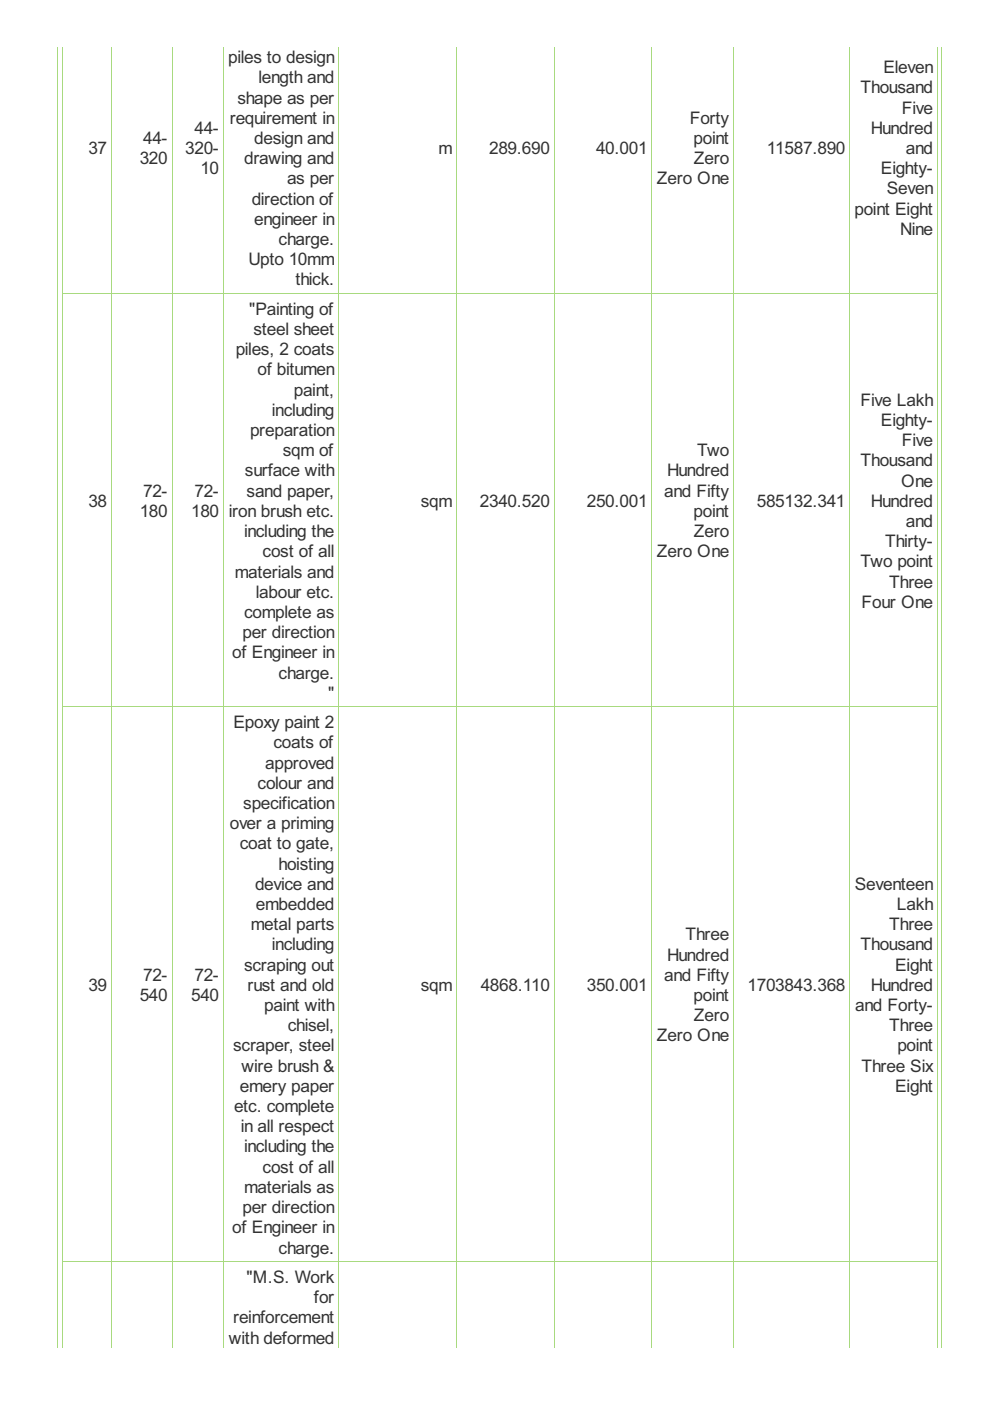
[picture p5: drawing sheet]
<svg xmlns="http://www.w3.org/2000/svg" width="210mm" height="297mm" viewBox="0 0 210 297" stroke-linecap="round" stroke-linejoin="round" font-family="sans-serif">
<defs><g id="words">
<g font-size="4.1" fill="#333">
<text x="48.4" y="13.4">piles to design</text>
<text x="54.8" y="17.7">length and</text>
<text x="187.3" y="15.5">Eleven</text>
<text x="50.3" y="21.9">shape as per</text>
<text x="182.5" y="19.8">Thousand</text>
<text x="41.2" y="28.4">44-</text>
<text x="48.7" y="26.2">requirement in</text>
<text x="146.2" y="26.2">Forty</text>
<text x="184.6" y="28.4">Hundred</text>
<text x="191.2" y="24.1">Five</text>
<text x="18.7" y="32.7">37</text>
<text x="29.6" y="34.8">320</text>
<text x="30.3" y="30.5">44-</text>
<text x="39.3" y="32.7">320-</text>
<text x="51.8" y="34.8">drawing and</text>
<text x="53.9" y="30.5">design and</text>
<text x="93" y="32.7">m</text>
<text x="103.7" y="32.7">289.690</text>
<text x="126.4" y="32.7">40.001</text>
<text x="147.1" y="30.5">point</text>
<text x="147.1" y="34.8">Zero</text>
<text x="162.6" y="32.7">11587.890</text>
<text x="192.1" y="32.7">and</text>
<text x="42.5" y="36.9">10</text>
<text x="60.9" y="39.1">as per</text>
<text x="139.3" y="39.1">Zero One</text>
<text x="186.8" y="36.9">Eighty-</text>
<text x="188" y="41.2">Seven</text>
<text x="53.4" y="43.4">direction of</text>
<text x="53.9" y="47.7">engineer in</text>
<text x="181.2" y="45.5">point Eight</text>
<text x="59.1" y="51.9">charge.</text>
<text x="190.9" y="49.8">Nine</text>
<text x="52.7" y="56.2">Upto 10mm</text>
<text x="62.6" y="60.5">thick.</text>
<text x="52.8" y="66.8">&quot;Painting of</text>
<text x="53.7" y="71">steel sheet</text>
<text x="50" y="75.3">piles, 2 coats</text>
<text x="54.6" y="79.6">of bitumen</text>
<text x="62.3" y="83.9">paint,</text>
<text x="57.6" y="88.2">including</text>
<text x="182.5" y="86">Five Lakh</text>
<text x="53" y="92.5">preparation</text>
<text x="186.8" y="90.3">Eighty-</text>
<text x="191.2" y="94.6">Five</text>
<text x="51.9" y="101">surface with</text>
<text x="60" y="96.7">sqm of</text>
<text x="141.4" y="101">Hundred</text>
<text x="147.8" y="96.7">Two</text>
<text x="182.5" y="98.9">Thousand</text>
<text x="18.7" y="107.4">38</text>
<text x="30.3" y="105.3">72-</text>
<text x="41.2" y="105.3">72-</text>
<text x="52.3" y="105.3">sand paper,</text>
<text x="89.2" y="107.4">sqm</text>
<text x="101.7" y="107.4">2340.520</text>
<text x="124.4" y="107.4">250.001</text>
<text x="140.8" y="105.3">and Fifty</text>
<text x="160.5" y="107.4">585132.341</text>
<text x="184.6" y="107.4">Hundred</text>
<text x="191" y="103.2">One</text>
<text x="29.6" y="109.6">180</text>
<text x="40.5" y="109.6">180</text>
<text x="48.5" y="109.6">iron brush etc.</text>
<text x="51.8" y="113.9">including the</text>
<text x="147.1" y="109.6">point</text>
<text x="147.1" y="113.9">Zero</text>
<text x="192.1" y="111.7">and</text>
<text x="55.7" y="118.2">cost of all</text>
<text x="139.3" y="118.2">Zero One</text>
<text x="187.7" y="116">Thirty-</text>
<text x="49.8" y="122.4">materials and</text>
<text x="182.5" y="120.3">Two point</text>
<text x="188.5" y="124.6">Three</text>
<text x="51.8" y="131">complete as</text>
<text x="54.3" y="126.7">labour etc.</text>
<text x="182.7" y="128.9">Four One</text>
<text x="51.4" y="135.3">per direction</text>
<text x="49.3" y="139.6">of Engineer in</text>
<text x="59.1" y="143.9">charge.</text>
<text x="69.6" y="148.1">&quot;</text>
<text x="49.5" y="154.4">Epoxy paint 2</text>
<text x="58" y="158.7">coats of</text>
<text x="54.6" y="167.2">colour and</text>
<text x="56.2" y="163">approved</text>
<text x="51.6" y="171.5">specification</text>
<text x="48.7" y="175.8">over a priming</text>
<text x="50.9" y="180.1">coat to gate,</text>
<text x="59.1" y="184.4">hoisting</text>
<text x="54.1" y="188.7">device and</text>
<text x="181.2" y="188.7">Seventeen</text>
<text x="53.2" y="197.2">metal parts</text>
<text x="54.3" y="192.9">embedded</text>
<text x="188.5" y="197.2">Three</text>
<text x="190.2" y="192.9">Lakh</text>
<text x="57.6" y="201.5">including</text>
<text x="141.4" y="203.7">Hundred</text>
<text x="145.3" y="199.4">Three</text>
<text x="182.5" y="201.5">Thousand</text>
<text x="30.3" y="207.9">72-</text>
<text x="41.2" y="207.9">72-</text>
<text x="51.8" y="205.8">scraping out</text>
<text x="140.8" y="207.9">and Fifty</text>
<text x="189.8" y="205.8">Eight</text>
<text x="18.7" y="210.1">39</text>
<text x="29.6" y="212.2">540</text>
<text x="40.5" y="212.2">540</text>
<text x="52.5" y="210.1">rust and old</text>
<text x="56" y="214.4">paint with</text>
<text x="89.2" y="210.1">sqm</text>
<text x="101.9" y="210.1">4868.110</text>
<text x="124.4" y="210.1">350.001</text>
<text x="147.1" y="212.2">point</text>
<text x="158.5" y="210.1">1703843.368</text>
<text x="181.3" y="214.4">and Forty-</text>
<text x="184.6" y="210.1">Hundred</text>
<text x="61" y="218.6">chisel,</text>
<text x="139.3" y="220.8">Zero One</text>
<text x="147.1" y="216.5">Zero</text>
<text x="188.5" y="218.6">Three</text>
<text x="49.4" y="222.9">scraper, steel</text>
<text x="51.2" y="227.2">wire brush &amp;</text>
<text x="182.7" y="227.2">Three Six</text>
<text x="190.3" y="222.9">point</text>
<text x="50.9" y="231.5">emery paper</text>
<text x="189.8" y="231.5">Eight</text>
<text x="49.6" y="235.8">etc. complete</text>
<text x="51" y="240.1">in all respect</text>
<text x="51.8" y="244.4">including the</text>
<text x="55.7" y="248.6">cost of all</text>
<text x="51.4" y="257.2">per direction</text>
<text x="51.8" y="252.9">materials as</text>
<text x="49.3" y="261.5">of Engineer in</text>
<text x="59.1" y="265.8">charge.</text>
<text x="52.3" y="272">&quot;M.S. Work</text>
<text x="49.4" y="280.6">reinforcement</text>
<text x="66.6" y="276.3">for</text>
<text x="48.5" y="284.9">with deformed</text>
</g>
</g></defs>
<g fill="none" stroke="#a8da7f" stroke-width=".21">
<path d="M12.2 9.9v275.9M13.3 9.9v275.9M23.6 9.9v275.9M36.5 9.9v275.9M47.4 9.9v275.9M71.8 9.9v275.9M96.8 9.9v275.9M117.5 9.9v275.9M138.2 9.9v275.9M155.6 9.9v275.9M180.2 9.9v275.9M198.7 9.9v275.9"/>
<path d="M199.6 9.9v275.9M13.2 62.2h185.6M13.2 149.8h185.6M13.2 267.5h185.6"/>
</g>
<use href="#words"/>
</svg>
